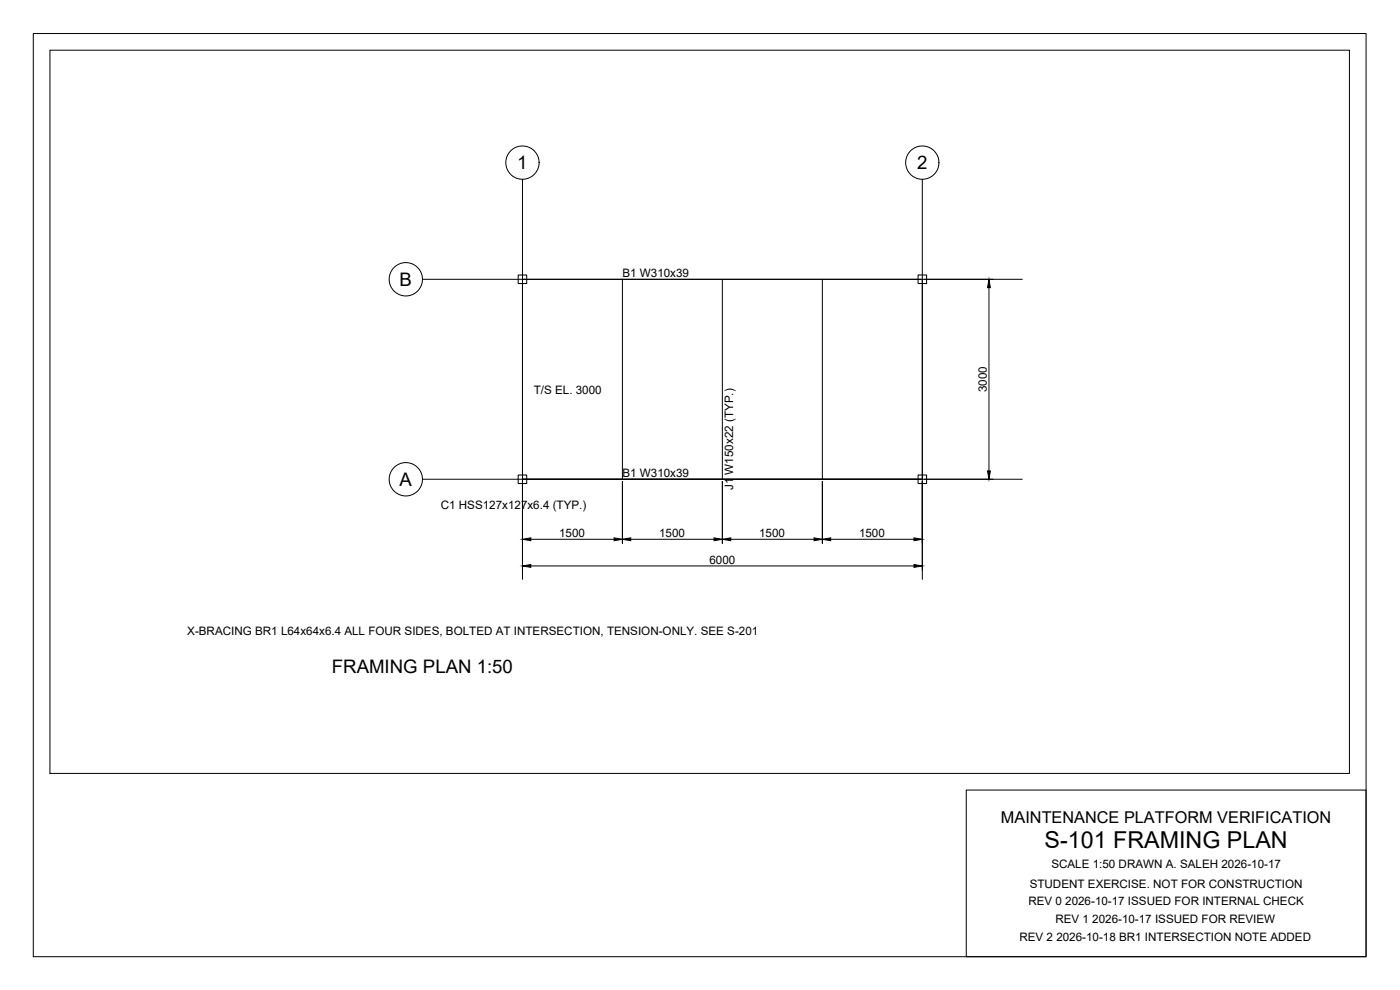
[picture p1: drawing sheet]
<svg xmlns="http://www.w3.org/2000/svg" width="420mm" height="297mm" viewBox="0 0 420 297" stroke-linecap="round" stroke-linejoin="round" font-family="sans-serif">
<defs><g id="words">
<text font-size="7" x="313.5" y="254.6">S-101 FRAMING PLAN</text>
<g font-size="5.6">
<text x="155.2" y="50.8">1</text>
<text x="275.3" y="50.8">2</text>
<text x="119.9" y="85.8">B</text>
<text x="119.9" y="145.8">A</text>
<text x="99.6" y="201.8">FRAMING PLAN 1:50</text>
</g>
<text font-size="4.9" x="300.4" y="246.8">MAINTENANCE PLATFORM VERIFICATION</text>
<g font-size="3.5">
<text x="186.8" y="83">B1 W310x39</text>
<text x="160.2" y="118.3">T/S EL. 3000</text>
<text x="296.1" y="117.7" transform="rotate(-90 296.1 117.7)">3000</text>
<text x="186.8" y="143.1">B1 W310x39</text>
<text x="220" y="147" transform="rotate(-90 220 147)">J1 W150x22 (TYP.)</text>
<text x="132.3" y="152.7">C1 HSS127x127x6.4 (TYP.)</text>
<text x="167.8" y="161.1">1500</text>
<text x="197.8" y="161.1">1500</text>
<text x="227.8" y="161.1">1500</text>
<text x="257.8" y="161.1">1500</text>
<text x="212.9" y="169.1">6000</text>
<text x="56.2" y="190.6">X-BRACING BR1 L64x64x6.4 ALL FOUR SIDES, BOLTED AT INTERSECTION, TENSION-ONLY. SEE S-201</text>
<text x="315.5" y="260.3">SCALE 1:50 DRAWN A. SALEH 2026-10-17</text>
<text x="309" y="266.3">STUDENT EXERCISE. NOT FOR CONSTRUCTION</text>
<text x="308.6" y="271.4">REV 0 2026-10-17 ISSUED FOR INTERNAL CHECK</text>
<text x="316.7" y="277.1">REV 1 2026-10-17 ISSUED FOR REVIEW</text>
<text x="306" y="282.3">REV 2 2026-10-18 BR1 INTERSECTION NOTE ADDED</text>
</g>
</g></defs>
<!-- layer: S-TEXT -->
<path d="M156.8 53.8v120M276.8 53.8v120M126.8 83.8h180M126.8 143.8h180" fill="none" stroke="#000" stroke-width=".3"/>
<!-- layer: S-GRID -->
<g fill="none" stroke="#000" stroke-width=".3">
<path d="M155.5 82.5h2.6v2.6h-2.6zM156.8 83.8h120M275.5 82.5h2.6v2.6h-2.6zM155.5 142.5h2.6v2.6h-2.6zM275.5 142.5h2.6v2.6h-2.6zM276.8 143.8h-120h120"/>
<circle cx="156.8" cy="48.8" r="5"/>
<circle cx="276.8" cy="48.8" r="5"/>
<circle cx="121.8" cy="83.8" r="5"/>
<circle cx="121.8" cy="143.8" r="5"/>
</g>
<!-- layer: S-JOIST -->
<g fill="none" stroke="#000" stroke-width=".3">
<path d="M156.8 83.8v60M186.8 83.8v60M216.8 83.8v60M246.8 83.8v60M276.8 83.8v60M277.4 83.8h20.6M296.8 86.3v55M156.8 144.4v26.7M186.8 144.4v18.7M216.8 144.4v18.7M246.8 144.4v18.7M276.8 144.4v26.7"/>
<path d="M277.4 143.8h20.6M159.3 161.8h25M159.3 169.8h115M189.3 161.8h25M219.3 161.8h25M249.3 161.8h25"/>
</g>
<path d="M296.8 83.8l.4 2.5h-.8zM296.4 141.3h.8l-.4 2.5zM156.8 161.8l2.5-.4v.8zM156.8 169.8l2.5-.4v.8zM184.3 161.4l2.5 .4-2.5 .4zM186.8 161.8l2.5-.4v.8zM214.3 161.4l2.5 .4-2.5 .4zM216.8 161.8l2.5-.4v.8zM244.3 161.4l2.5 .4-2.5 .4zM246.8 161.8l2.5-.4v.8zM274.3 161.4l2.5 .4-2.5 .4zM274.3 169.4l2.5 .4-2.5 .4z" fill="#000" stroke="#000" stroke-width=".3"/>
<!-- layer: S-TBLK -->
<path d="M10 10.1h400v276.9h-400zM290 237.1h120v49.9h-120z" fill="none" stroke="#000" stroke-width=".3"/>
<!-- layer: 0 -->
<path d="M15 15.1h390v217h-390z" fill="none" stroke="#000" stroke-width=".3"/>
<use href="#words"/>
</svg>
